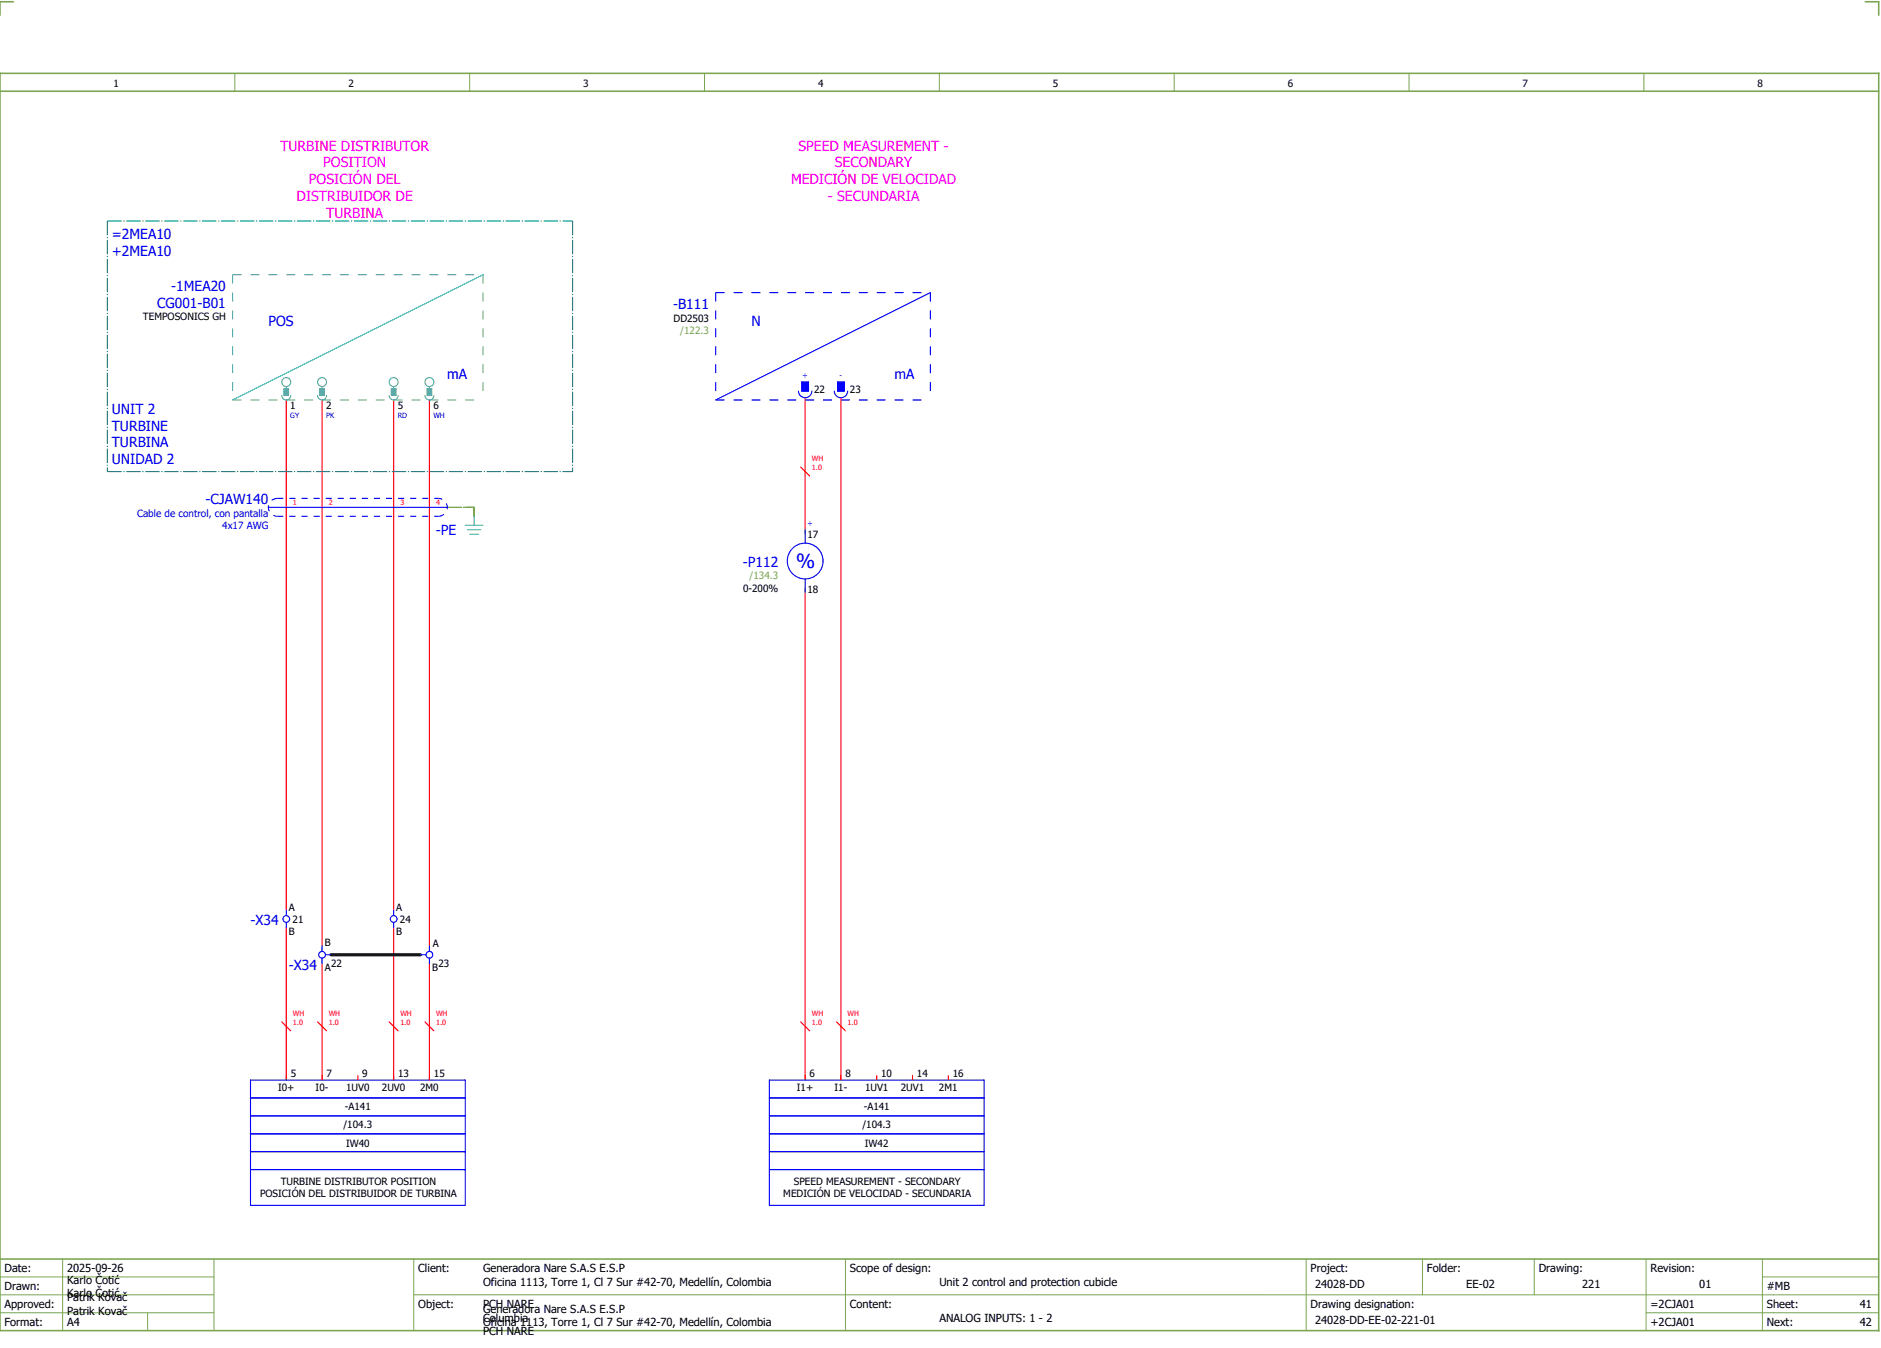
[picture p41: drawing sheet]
<svg xmlns="http://www.w3.org/2000/svg" width="421mm" height="301mm" viewBox="0 0 421 301" stroke-linecap="round" stroke-linejoin="round" font-family="sans-serif">
<defs><g id="words">
<text font-size="4.3" fill="#00f" x="178" y="127">%</text>
<g font-size="3.1" fill="#f0f">
<text x="62.7" y="33.6">TURBINE DISTRIBUTOR</text>
<text x="178.5" y="33.6">SPEED MEASUREMENT -</text>
<text x="69.1" y="41.1">POSICIÓN DEL</text>
<text x="72.3" y="37.4">POSITION</text>
<text x="176.8" y="41.1">MEDICIÓN DE VELOCIDAD</text>
<text x="186.7" y="37.4">SECONDARY</text>
<text x="66.3" y="44.9">DISTRIBUIDOR DE</text>
<text x="185.1" y="44.9">- SECUNDARIA</text>
<text x="73" y="48.6">TURBINA</text>
</g>
<g font-size="3.1" fill="#00f">
<text x="25" y="53.5">=2MEA10</text>
<text x="25" y="57.3">+2MEA10</text>
<text x="38.3" y="65">-1MEA20</text>
<text x="35.1" y="68.8">CG001-B01</text>
<text x="150.5" y="69">-B111</text>
<text x="60" y="72.8">POS</text>
<text x="168" y="72.8">N</text>
<text x="100" y="84.8">mA</text>
<text x="200" y="84.8">mA</text>
<text x="25" y="92.5">UNIT 2</text>
<text x="25" y="96.3">TURBINE</text>
<text x="25" y="100">TURBINA</text>
<text x="25" y="103.8">UNIDAD 2</text>
<text x="46" y="112.8">-CJAW140</text>
<text x="97.4" y="119.6">-PE</text>
<text x="166.1" y="126.6">-P112</text>
<text x="56" y="206.6">-X34</text>
<text x="64.5" y="216.8">-X34</text>
</g>
<g font-size="2.5">
<text x="1" y="284.4">Date:</text>
<text x="15" y="286.9">Karlo Čotić</text>
<text x="15" y="284.4">2025-09-26</text>
<text x="93.5" y="284.4">Client:</text>
<text x="108" y="284.4">Generadora Nare S.A.S E.S.P</text>
<text x="108" y="287.4">Oficina 1113, Torre 1, Cl 7 Sur #42-70, Medellín, Colombia</text>
<text x="190" y="284.4">Scope of design:</text>
<text x="210" y="287.4">Unit 2 control and protection cubicle</text>
<text x="293" y="284.4">Project:</text>
<text x="294" y="287.9">24028-DD</text>
<text x="319" y="284.4">Folder:</text>
<text x="327.8" y="287.9">EE-02</text>
<text x="344" y="284.4">Drawing:</text>
<text x="353.7" y="287.9">221</text>
<text x="369" y="284.4">Revision:</text>
<text x="379.9" y="287.9">01</text>
<text x="1" y="288.4">Drawn:</text>
<text x="1" y="292.4">Approved:</text>
<text x="15" y="289.9">Karlo Čotić</text>
<text x="15" y="290.9">Patrik Kovač</text>
<text x="15" y="293.9">Patrik Kovač</text>
<text x="93.5" y="292.4">Object:</text>
<text x="108" y="293.4">Generadora Nare S.A.S E.S.P</text>
<text x="108" y="292.4">PCH NARE</text>
<text x="190" y="292.4">Content:</text>
<text x="293" y="292.4">Drawing designation:</text>
<text x="369" y="292.4">=2CJA01</text>
<text x="395" y="292.4">Sheet:</text>
<text x="395" y="288.4">#MB</text>
<text x="415.8" y="292.4">41</text>
<text x="1" y="296.4">Format:</text>
<text x="15" y="296.4">A4</text>
<text x="108" y="296.4">Oficina 1113, Torre 1, Cl 7 Sur #42-70, Medellín, Colombia</text>
<text x="108" y="295.4">Columbia</text>
<text x="108" y="298.4">PCH NARE</text>
<text x="210" y="295.4">ANALOG INPUTS: 1 - 2</text>
<text x="294" y="295.9">24028-DD-EE-02-221-01</text>
<text x="369" y="296.4">+2CJA01</text>
<text x="395" y="296.4">Next:</text>
<text x="415.8" y="296.4">42</text>
</g>
<g font-size="2.2">
<text x="25.4" y="19.4">1</text>
<text x="77.9" y="19.4">2</text>
<text x="130.4" y="19.4">3</text>
<text x="182.9" y="19.4">4</text>
<text x="235.4" y="19.4">5</text>
<text x="287.9" y="19.4">6</text>
<text x="340.4" y="19.4">7</text>
<text x="392.9" y="19.4">8</text>
<text x="32" y="71.6">TEMPOSONICS GH</text>
<text x="150.6" y="71.9">DD2503</text>
<text x="182" y="87.8">22</text>
<text x="190" y="87.8">23</text>
<text x="64.9" y="91.4">1</text>
<text x="72.9" y="91.4">2</text>
<text x="88.9" y="91.4">5</text>
<text x="96.9" y="91.4">6</text>
<text x="180.5" y="120.1">17</text>
<text x="166.1" y="132.2">0-200%</text>
<text x="180.5" y="132.6">18</text>
<text x="64.6" y="203.5">A</text>
<text x="88.6" y="203.5">A</text>
<text x="64.6" y="209">B</text>
<text x="65.4" y="206.3">21</text>
<text x="88.6" y="209">B</text>
<text x="89.4" y="206.3">24</text>
<text x="72.6" y="211.5">B</text>
<text x="96.8" y="211.5">A</text>
<text x="72.6" y="216.9">A</text>
<text x="74" y="216">22</text>
<text x="96.6" y="217.1">B</text>
<text x="98" y="216">23</text>
<text x="62.2" y="243.8">I0+</text>
<text x="65" y="240.7">5</text>
<text x="70.6" y="243.8">I0-</text>
<text x="73" y="240.7">7</text>
<text x="77.4" y="243.8">1UV0</text>
<text x="81" y="240.7">9</text>
<text x="85.4" y="243.8">2UV0</text>
<text x="89" y="240.7">13</text>
<text x="93.9" y="243.8">2M0</text>
<text x="97" y="240.7">15</text>
<text x="178.2" y="243.8">I1+</text>
<text x="181" y="240.7">6</text>
<text x="186.6" y="243.8">I1-</text>
<text x="189" y="240.7">8</text>
<text x="193.4" y="243.8">1UV1</text>
<text x="197" y="240.7">10</text>
<text x="201.4" y="243.8">2UV1</text>
<text x="205" y="240.7">14</text>
<text x="209.9" y="243.8">2M1</text>
<text x="213" y="240.7">16</text>
<text x="77.1" y="248.1">-A141</text>
<text x="193.1" y="248.1">-A141</text>
<text x="76.8" y="252.1">/104.3</text>
<text x="77.4" y="256.3">IW40</text>
<text x="192.8" y="252.1">/104.3</text>
<text x="193.4" y="256.3">IW42</text>
<text x="58.1" y="267.6">POSICIÓN DEL DISTRIBUIDOR DE TURBINA</text>
<text x="62.8" y="264.9">TURBINE DISTRIBUTOR POSITION</text>
<text x="175.1" y="267.6">MEDICIÓN DE VELOCIDAD - SECUNDARIA</text>
<text x="177.5" y="264.9">SPEED MEASUREMENT - SECONDARY</text>
</g>
<g font-size="2.2" fill="#7ca552">
<text x="152.1" y="74.6">/122.3</text>
<text x="167.6" y="129.5">/134.3</text>
</g>
<g font-size="2.2" fill="#00f">
<text x="30.6" y="115.6">Cable de control, con pantalla</text>
<text x="49.7" y="118.3">4x17 AWG</text>
</g>
<g font-size="1.6" fill="#00f">
<text x="179.4" y="84.6">+</text>
<text x="187.7" y="84.6">-</text>
<text x="64.9" y="93.5">GY</text>
<text x="72.9" y="93.5">PK</text>
<text x="88.9" y="93.5">RD</text>
<text x="96.9" y="93.5">WH</text>
<text x="180.5" y="117.6">+</text>
</g>
<g font-size="1.6" fill="#f00">
<text x="181.5" y="105.1">1.0</text>
<text x="181.5" y="103.1">WH</text>
<text x="65.5" y="112.9">1</text>
<text x="73.5" y="112.9">2</text>
<text x="89.5" y="112.9">3</text>
<text x="97.5" y="112.9">4</text>
<text x="65.5" y="227.1">WH</text>
<text x="73.5" y="227.1">WH</text>
<text x="89.5" y="227.1">WH</text>
<text x="97.5" y="227.1">WH</text>
<text x="181.5" y="227.1">WH</text>
<text x="189.5" y="227.1">WH</text>
<text x="65.5" y="229.1">1.0</text>
<text x="73.5" y="229.1">1.0</text>
<text x="89.5" y="229.1">1.0</text>
<text x="97.5" y="229.1">1.0</text>
<text x="181.5" y="229.1">1.0</text>
<text x="189.5" y="229.1">1.0</text>
</g>
</g></defs>
<path d="M0 16.4h420v281h-420zM3 .4h-3v3M417 .4h3v3M0 20.4h420M0 281.4h420" fill="none" stroke="#7ca552" stroke-width=".35"/>
<g fill="none" stroke="#7ca552" stroke-width=".22">
<path d="M52.5 16.4v4M105 16.4v4M157.5 16.4v4M210 16.4v4M262.5 16.4v4M315 16.4v4M367.5 16.4v4M0 285.4h47.8M0 293.4h47.8M14 281.4v16M33 293.4v4M47.8 281.4v16"/>
<path d="M47.8 289.4h-47.8M92.5 281.4v16M92.5 289.4h327.5M189 281.4v16M292 281.4v15.8M318 281.4v8M343 281.4v8M368 281.4v15.8M368 293.4h52M394 285.4h26M394 281.4v15.8"/>
</g>
<path d="M100 113.4h6M106 113.4v2" fill="none" stroke="#00be00" stroke-width=".25" stroke-dasharray="3.2 .4 .3 .4"/>
<g fill="none" stroke="#f00" stroke-width=".25">
<path d="M64 89.4v114M72 89.4v122M88 89.4v114M96 89.4v122M180 88.9v30.5M188 88.9v152.5M179 104.4l2 2M180 131.4v110M64 207.4v34M72 215.4v26M88 207.4v34M96 215.4v26"/>
<path d="M63 228.4l2 2M71 228.4l2 2M87 228.4l2 2M95 228.4l2 2M179 228.4l2 2M187 228.4l2 2M80 240.4v1M196 240.4v1M204 240.4v1M212 240.4v1"/>
</g>
<path d="M74 213.4h20" fill="none" stroke="#000" stroke-width=".7"/>
<path d="M108 61.4l-56 28" fill="none" stroke="#00d2d2" stroke-width=".25"/>
<path d="M104 113.4h2M106 113.4v2" fill="none" stroke="#00be00" stroke-width=".25" stroke-dasharray="3.2 .4 .3 .4" stroke-linecap="butt"/>
<g fill="none" stroke="#00f" stroke-width=".25">
<path d="M208 65.4l-48 24M178.5 87.4a1.5 1.5 0 0 0 1.5 1.5 1.5 1.5 0 0 0 1.5-1.5M179.2 85.4h1.5v2h-1.5zM186.5 87.4a1.5 1.5 0 0 0 1.5 1.5 1.5 1.5 0 0 0 1.5-1.5M187.2 85.4h1.5v2h-1.5zM60 113.4h40M180 118.4v3M180 129.4v3M64 203.4v1.2M64 206.1v1.3M72 211.4v1.2M72 214.1v1.3"/>
<path d="M72.7 213.4h1.3M88 203.4v1.2M88 206.1v1.3M94 213.4h1.2M96 211.4v1.2M96 214.1v1.3M56 249.4h48M56 241.4h48v28h-48zM56 245.4h48M56 257.4h48M56 253.4h48M172 249.4h48"/>
<path d="M172 245.4h48M172 257.4h48M172 253.4h48M172 241.4h48v28h-48zM56 261.4h48M172 261.4h48"/>
<circle cx="180" cy="125.4" r="4"/>
<circle cx="64" cy="205.4" r=".75"/>
<circle cx="72" cy="213.4" r=".75"/>
<circle cx="88" cy="205.4" r=".75"/>
<circle cx="96" cy="213.4" r=".75"/>
</g>
<path d="M52 61.4h56M52 61.4v28M108 61.4v28M52 89.4h56" fill="none" stroke="#52a5a5" stroke-width=".25" stroke-dasharray="2 2" stroke-linecap="butt"/>
<g fill="none" stroke="#52a5a5" stroke-width=".25">
<path d="M63 88.4a1 1 0 0 0 1 1 1 1 0 0 0 1-1M63.5 86.9h1v1.5h-1zM64 86.4v.5M71 88.4a1 1 0 0 0 1 1 1 1 0 0 0 1-1M71.5 86.9h1v1.5h-1zM72 86.4v.5M87 88.4a1 1 0 0 0 1 1 1 1 0 0 0 1-1M87.5 86.9h1v1.5h-1zM88 86.4v.5M95 88.4a1 1 0 0 0 1 1 1 1 0 0 0 1-1M95.5 86.9h1v1.5h-1zM96 86.4v.5"/>
<path d="M104 117.4h4M104.5 118.4h3M105 119.4h2M106 115.4v2"/>
<circle cx="64" cy="85.4" r="1"/>
<circle cx="72" cy="85.4" r="1"/>
<circle cx="88" cy="85.4" r="1"/>
<circle cx="96" cy="85.4" r="1"/>
</g>
<g fill="#52a5a5" stroke="#52a5a5" stroke-width=".22">
<path d="M63.5 86.9h1v1.5h-1z"/>
<path d="M71.5 86.9h1v1.5h-1z"/>
<path d="M95.5 86.9h1v1.5h-1z"/>
<path d="M87.5 86.9h1v1.5h-1z"/>
</g>
<path d="M24 49.4h104M24 49.4v56M128 49.4v56M24 105.4h104" fill="none" stroke="#007f7f" stroke-width=".25" stroke-dasharray="3.2 .4 .3 .4" stroke-linecap="butt"/>
<path d="M62 115.4h36M62 111.4h36M62 111.4a2 2 0 0 0-2 2 2 2 0 0 0 2 2M98 115.4a2 2 0 0 0 2-2 2 2 0 0 0-2-2" fill="none" stroke="#00f" stroke-width=".25" stroke-dasharray="1.4 1.4" stroke-linecap="butt"/>
<g fill="#00f" stroke="#00f" stroke-width=".22">
<path d="M179.2 85.4h1.5v2h-1.5z"/>
<path d="M187.2 85.4h1.5v2h-1.5z"/>
</g>
<path d="M160 65.4h48M160 65.4v24M208 65.4v24M160 89.4h48" fill="none" stroke="#00f" stroke-width=".25" stroke-dasharray="2 2" stroke-linecap="butt"/>
<use href="#words"/>
</svg>
